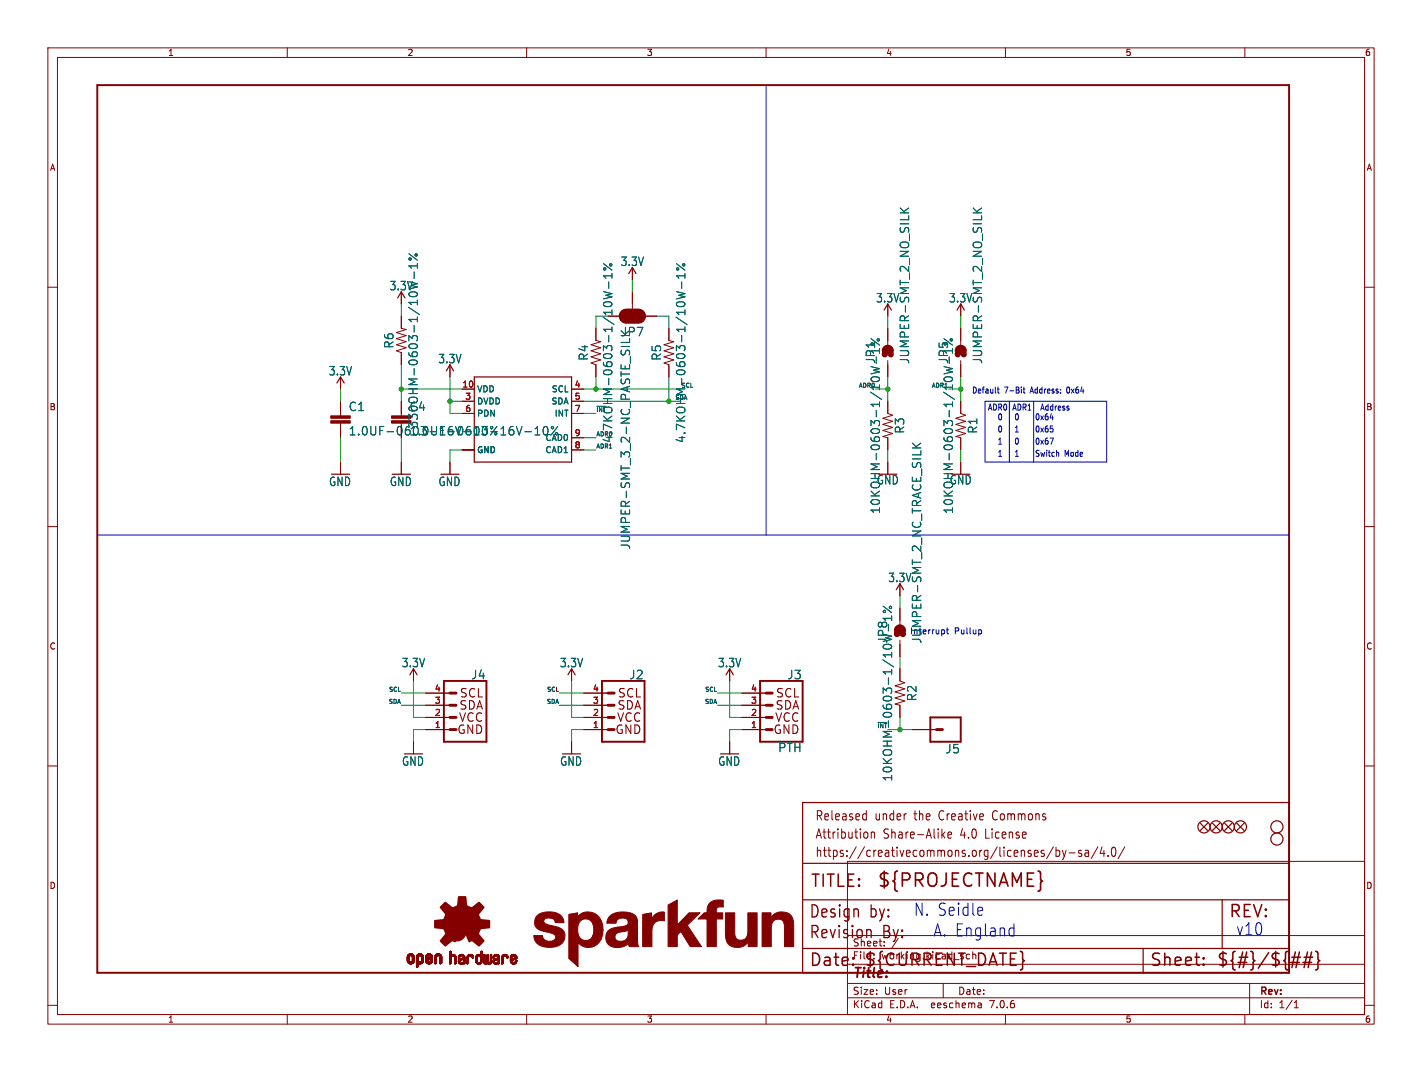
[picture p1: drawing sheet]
<svg xmlns="http://www.w3.org/2000/svg" width="297mm" height="224mm" viewBox="0 0 297 224" stroke-linecap="round" stroke-linejoin="round" font-family="sans-serif">
<defs><g id="words">
<text font-size="3.8" fill="#840000" x="183.1" y="185.7">${PROJECTNAME}</text>
<g font-size="3.5" fill="#840000">
<text x="169.2" y="185.7">TITLE:</text>
<text x="168.9" y="196.4">Revision</text>
<text x="168.9" y="192.1">Design</text>
<text x="181.6" y="192.1">by:</text>
<text x="184.3" y="196.4">By:</text>
<text x="256.5" y="192.1">REV:</text>
<text x="168.9" y="202.2">Date:</text>
<text x="180.3" y="202.2">${CURRENT_DATE}</text>
<text x="240" y="202.2">Sheet:</text>
<text x="254" y="202.2">${#}/${##}</text>
</g>
<g font-size="3.5" fill="#0000c2">
<text x="190.8" y="191.5">N. Seidle</text>
<text x="194.8" y="195.8">A. England</text>
<text x="258.1" y="195.6">v10</text>
</g>
<text font-size="2.8" fill="#840000" x="178" y="204.8">Title:</text>
<g font-size="2.7" fill="#840000">
<text x="170.2" y="171.7">Released</text>
<text x="182.7" y="171.7">under</text>
<text x="191.1" y="171.7">the</text>
<text x="196.5" y="171.7">Creative</text>
<text x="208" y="171.7">Commons</text>
<text x="170.2" y="175.5">Attribution</text>
<text x="170.2" y="179.3">https://creativecommons.org/licenses/by-sa/4.0/</text>
<text x="184.5" y="175.5">Share-Alike</text>
<text x="200.8" y="175.5">4.0</text>
<text x="206.2" y="175.5">License</text>
</g>
<g font-size="2.5" fill="#006464">
<text x="129.6" y="55.8">3.3V</text>
<text x="81.3" y="60.9">3.3V</text>
<text x="182.9" y="63.4">3.3V</text>
<text x="198.1" y="63.4">3.3V</text>
<text x="129.6" y="70.5">JP7</text>
<text x="82.4" y="72.9" transform="rotate(-90 82.4 72.9)">R6</text>
<text x="91.5" y="76.1">3.3V</text>
<text x="123" y="75.4" transform="rotate(-90 123 75.4)">R4</text>
<text x="138.3" y="75.4" transform="rotate(-90 138.3 75.4)">R5</text>
<text x="183" y="76.1" transform="rotate(-90 183 76.1)">JP1</text>
<text x="190.1" y="76.1" transform="rotate(-90 190.1 76.1)">JUMPER-SMT_2_NO_SILK</text>
<text x="198.2" y="76.1" transform="rotate(-90 198.2 76.1)">JP5</text>
<text x="205.3" y="76.1" transform="rotate(-90 205.3 76.1)">JUMPER-SMT_2_NO_SILK</text>
<text x="68.6" y="78.6">3.3V</text>
<text x="72.7" y="86.1">C1</text>
<text x="85.4" y="86.1">C4</text>
<text x="87.5" y="89.6" transform="rotate(-90 87.5 89.6)">330OHM-0603-1/10W-1%</text>
<text x="85.4" y="91.2">1.0UF-0603-16V-10%</text>
<text x="128.1" y="92.6" transform="rotate(-90 128.1 92.6)">4.7KOHM-0603-1/10W-1%</text>
<text x="143.4" y="92.6" transform="rotate(-90 143.4 92.6)">4.7KOHM-0603-1/10W-1%</text>
<text x="189.1" y="90.7" transform="rotate(-90 189.1 90.7)">R3</text>
<text x="204.3" y="90.7" transform="rotate(-90 204.3 90.7)">R1</text>
<text x="68.6" y="101.7">GND</text>
<text x="81.3" y="101.7">GND</text>
<text x="91.5" y="101.7">GND</text>
<text x="183" y="101.4">GND</text>
<text x="198.3" y="101.4">GND</text>
<text x="184" y="107.5" transform="rotate(-90 184 107.5)">10KOHM-0603-1/10W-1%</text>
<text x="199.2" y="107.5" transform="rotate(-90 199.2 107.5)">10KOHM-0603-1/10W-1%</text>
<text x="131.8" y="114.8" transform="rotate(-90 131.8 114.8)">JUMPER-SMT_3_2-NC_PASTE_SILK</text>
<text x="185.4" y="121.8">3.3V</text>
<text x="185.5" y="134.5" transform="rotate(-90 185.5 134.5)">JP8</text>
<text x="192.6" y="134.5" transform="rotate(-90 192.6 134.5)">JUMPER-SMT_2_NC_TRACE_SILK</text>
<text x="83.8" y="139.6">3.3V</text>
<text x="98.3" y="142.1">J4</text>
<text x="116.9" y="139.6">3.3V</text>
<text x="131.4" y="142.1">J2</text>
<text x="149.9" y="139.6">3.3V</text>
<text x="164.4" y="142.1">J3</text>
<text x="191.6" y="146.6" transform="rotate(-90 191.6 146.6)">R2</text>
<text x="83.9" y="160.2">GND</text>
<text x="116.9" y="160.2">GND</text>
<text x="149.9" y="160.2">GND</text>
<text x="162.4" y="157.3">PTH</text>
<text x="197.4" y="157.6">J5</text>
<text x="186.5" y="163.3" transform="rotate(-90 186.5 163.3)">10KOHM-0603-1/10W-1%</text>
</g>
<g font-size="2.5" fill="#840000">
<text x="72.7" y="91.2">1.0UF-0603-16V-10%</text>
<text x="95.8" y="148.5">SDA</text>
<text x="95.9" y="146">SCL</text>
<text x="128.8" y="148.5">SDA</text>
<text x="128.9" y="146">SCL</text>
<text x="161.8" y="148.5">SDA</text>
<text x="161.9" y="146">SCL</text>
<text x="95.4" y="153.6">GND</text>
<text x="95.7" y="151.1">VCC</text>
<text x="128.4" y="153.6">GND</text>
<text x="128.7" y="151.1">VCC</text>
<text x="161.4" y="153.6">GND</text>
<text x="161.7" y="151.1">VCC</text>
</g>
<g font-size="2.1" fill="#840000">
<text x="178" y="197.9">Sheet:</text>
<text x="186.2" y="197.9">/</text>
<text x="178" y="200.6">File:</text>
<text x="184.1" y="200.6">working.kicad_sch</text>
<text x="178" y="208">Size:</text>
<text x="184.7" y="208">User</text>
<text x="200" y="208">Date:</text>
<text x="263" y="208.2">Rev:</text>
<text x="178" y="210.8">KiCad</text>
<text x="185.7" y="210.8">E.D.A.</text>
<text x="194.6" y="210.8">eeschema</text>
<text x="207" y="210.8">7.0.6</text>
<text x="263" y="210.8">Id:</text>
<text x="267.1" y="210.8">1/1</text>
</g>
<g font-size="1.8" fill="#840000">
<text x="35" y="11.9">1</text>
<text x="85" y="11.9">2</text>
<text x="135" y="11.9">3</text>
<text x="185" y="11.9">4</text>
<text x="235" y="11.9">5</text>
<text x="285" y="11.9">6</text>
<text x="10.3" y="35.9">A</text>
<text x="285.3" y="35.9">A</text>
<text x="10.3" y="85.9">B</text>
<text x="285.3" y="85.9">B</text>
<text x="10.3" y="135.9">C</text>
<text x="285.3" y="135.9">C</text>
<text x="10.3" y="185.9">D</text>
<text x="285.3" y="185.9">D</text>
<text x="35" y="213.8">1</text>
<text x="85" y="213.8">2</text>
<text x="135" y="213.8">3</text>
<text x="185" y="213.8">4</text>
<text x="235" y="213.8">5</text>
<text x="285" y="213.8">6</text>
</g>
<g font-size="1.8" fill="#a90000">
<text x="96.5" y="81">10</text>
<text x="97.1" y="83.6">3</text>
<text x="119.9" y="81">4</text>
<text x="119.9" y="83.6">5</text>
<text x="97.1" y="86.1">6</text>
<text x="119.9" y="86.1">7</text>
<text x="119.9" y="93.7">8</text>
<text x="119.9" y="91.2">9</text>
<text x="90.7" y="149.6">2</text>
<text x="90.7" y="147.1">3</text>
<text x="90.7" y="144.5">4</text>
<text x="123.8" y="149.6">2</text>
<text x="123.8" y="147.1">3</text>
<text x="123.8" y="144.5">4</text>
<text x="156.8" y="149.6">2</text>
<text x="156.8" y="147.1">3</text>
<text x="156.8" y="144.5">4</text>
<text x="90.7" y="152.1">1</text>
<text x="123.8" y="152.1">1</text>
<text x="156.8" y="152.1">1</text>
</g>
<g font-size="1.8" fill="#006464">
<text x="99.6" y="82.1">VDD</text>
<text x="115.2" y="82.1">SCL</text>
<text x="99.6" y="84.7">DVDD</text>
<text x="99.6" y="87.2">PDN</text>
<text x="115.1" y="84.7">SDA</text>
<text x="115.8" y="87.2">INT</text>
<text x="99.6" y="94.8">GND</text>
<text x="113.8" y="94.8">CAD1</text>
<text x="113.8" y="92.3">CAD0</text>
<text x="190" y="132.7">Interrupt</text>
</g>
<g font-size="1.8" fill="#0000c2">
<text x="202.9" y="82.4">Default</text>
<text x="209.8" y="82.4">7-Bit</text>
<text x="215.4" y="82.4">Address:</text>
<text x="223.2" y="82.4">0x64</text>
<text x="206.2" y="86">ADR0</text>
<text x="208.3" y="88">0</text>
<text x="211.3" y="86">ADR1</text>
<text x="212.5" y="88">0</text>
<text x="217.2" y="86">Address</text>
<text x="217.8" y="88">0x64</text>
<text x="208.3" y="95.6">1</text>
<text x="208.3" y="90.5">0</text>
<text x="208.3" y="93.1">1</text>
<text x="212.5" y="95.6">1</text>
<text x="212.5" y="90.5">1</text>
<text x="212.5" y="93.1">0</text>
<text x="217.8" y="95.6">Switch</text>
<text x="217.8" y="90.5">0x65</text>
<text x="217.8" y="93.1">0x67</text>
<text x="224" y="95.6">Mode</text>
<text x="199.3" y="132.7">Pullup</text>
</g>
<g font-size="1.2" fill="#006464">
<text x="141" y="83.6">SDA</text>
<text x="179.2" y="81">ADR0</text>
<text x="194.5" y="81">ADR1</text>
<text x="124.5" y="86.1">~{INT}</text>
<text x="124.5" y="91.2">ADR0</text>
<text x="183.1" y="152.2">~{INT}</text>
</g>
<g font-size="1.2" fill="#0f0f0f">
<text x="142.2" y="81">SCL</text>
<text x="124.5" y="93.7">ADR1</text>
<text x="81" y="147.1">SDA</text>
<text x="81.1" y="144.5">SCL</text>
<text x="114.1" y="147.1">SDA</text>
<text x="114.1" y="144.5">SCL</text>
<text x="147.1" y="147.1">SDA</text>
<text x="147.1" y="144.5">SCL</text>
</g>
</g></defs>
<g fill="none" stroke="#840000" stroke-width=".21">
<path d="M10 10h277v203.9h-277zM12 12h273v199.9h-273zM60 10v2M110 10v2M160 10v2M210 10v2M260 10v2M10 60h2M132.1 55.9v2.5M285 60h2M71.1 78.7v2.6M83.8 66v2.6l1 .2-2 .7 2 .6-2 .6 2 .7-2 .6 2 .6-2 .7 1 .4v2.5"/>
<path d="M83.8 61v2.5M94 76.2v2.5M124.5 68.6v2.5l1 .3-2.1 .6 2.1 .6-2.1 .7 2.1 .6-2.1 .6 2.1 .7-2.1 .6 1.1 .4v2.5M127 66h2.5M131.4 64.8h1.3v2.5h-1.3zM132.1 61v3.8M134.6 66h2.6M139.7 68.6v2.5l1 .3-2 .6 2 .6-2 .7 2 .6-2 .6 2 .7-2 .6 1 .4v2.5M185.4 63.5v2.5M185.4 68.6v3.4M185.4 75.3v3.4M200.7 63.5v2.5"/>
<path d="M200.7 68.6v3.4M200.7 75.3v3.4M71.1 83.8v3.1M71.1 88.4v3M71.1 96.5v2.6M83.8 83.8v3.1M83.8 88.4v.5M83.8 96.5v2.6M94 96.5v2.6M96.5 94h2.6M96.5 81.3h2.6M96.5 83.8h2.6"/>
<path d="M96.5 86.4h2.6M119.4 94h2.5M119.4 81.3h2.5M119.4 83.8h2.5M119.4 86.4h2.5M119.4 91.4h2.5M185.4 83.8v2.6l1 .3-2 .7 2 .6-2 .6 2 .7-2 .6 2 .7-2 .6 1 .2v2.6M185.4 96.5v2.6M200.7 83.8v2.6l1 .3-2.1 .7 2.1 .6-2.1 .6 2.1 .7-2.1 .6 2.1 .7-2.1 .6 1.1 .2v2.6M200.7 96.5v2.6M10 110h2M285 110h2"/>
<path d="M86.4 139.7v2.5M119.4 139.7v2.5M152.4 139.7v2.5M188 121.9v2.6M188 127v3.4M188 133.7v3.5M188 139.7v2.5l1 .4-2.1 .7 2.1 .6-2.1 .6 2.1 .7-2.1 .6 2.1 .6-2.1 .7 1.1 .2v2.6M10 160h2M86.4 154.9v2.6M88.9 152.4h5.1M88.9 149.9h5.1M88.9 147.3h5.1"/>
<path d="M88.9 144.8h5.1M119.4 154.9v2.6M121.9 152.4h5.1M121.9 149.9h5.1M121.9 147.3h5.1M121.9 144.8h5.1M152.4 154.9v2.6M154.9 152.4h5.1M154.9 149.9h5.1M154.9 147.3h5.1M154.9 144.8h5.1M190.5 152.4h5.1"/>
<path d="M285 160h2M177 179.9h108v32h-108zM180.5 170l.4 .1M180.9 169.3v2M180.9 171.2l-.4 .1M181.2 174v.9M182 173.8v1.3M182 174l.2-.2 .4 .1 .1 1.2M196.9 174.4l.5 .7M197.4 173.8l-.7 .7M198 174.4l.8-.1-.1-.4-.5-.1-.2 .3 .1 .9h.6M220 176.9l-1.4 2.5"/>
<path d="M220.6 177v1.9M220.6 177.7l.4-.1 .3 .4-.1 .8h-.6M221.9 177.6l.4 1.3M222.3 178.9l-.2 .5-.2 .1M222.7 177.6l-.4 1.3M223.3 178.2h1.2M225.9 177.7l-.4-.1-.2 .3v.3l.6 .1v.5h-.6M226.7 177.7h.6l.1 1.2M227.4 178.1l-.6 .1a.4 .4 0 0 0-.2 .3 .4 .4 0 0 0 .2 .4l.6-.1M229.3 176.9l-1.4 2.5M230.2 176.9l-.4 1.4h1M230.6 177.6v1.3"/>
<path d="M231.4 178.7v.2M232.4 177.1l.3-.1a1.34 1.34 0 0 1 0 1.9h-.2a1.44 1.44 0 0 1-.1-1.8zM234.9 176.9l-1.4 2.5M177 195.4h108M10 210h2M60 211.9v2M110 211.9v2M160 211.9v2M177 208.4h108M177 205.4h108M177 201.4h108M197 205.4v3"/>
<path d="M204.9 209.6l.1 .9M205 210.4l-.2 .1M205 209.9h-.2M210 211.9v2M260 211.9v2M261 205.4v6.5M270.3 210.5h.9M270.3 209.4l.4-.4v1.5M285 210h2"/>
</g>
<g fill="none" stroke="#840000" stroke-width=".25">
<path d="M131.3 57.2l.8-1.3 .7 1.3M83.1 62.2l.7-1.2 .8 1.2M93.2 77.5l.8-1.3 .7 1.3M99.1 78.7h20.3v17.8h-20.3zM184.7 64.8l.7-1.3 .8 1.3M199.9 64.8l.8-1.3 .7 1.3M70.4 80l.7-1.3 .8 1.3M187.2 123.2l.8-1.3 .7 1.3M188 131.1v1.7M85.6 141l.8-1.3 .7 1.3M118.6 141l.8-1.3 .7 1.3M151.6 141l.8-1.3 .8 1.3"/>
<path d="M167.6 167.6h101.6v35.6h-101.6zM250.7 172l1.5 1.5M252.2 172l-1.5 1.5M253.2 172l1.6 1.5M254.8 172l-1.6 1.5M255.8 172l1.5 1.5M257.3 172l-1.5 1.5M258.3 172l1.5 1.5M259.8 172l-1.5 1.5M167.6 198.1h101.6M167.6 180.3h101.6M167.6 188h101.6"/>
<path d="M238.8 198.1v5.1M255.3 188v10.1"/>
<circle cx="251.5" cy="172.7" r="1.27"/>
<circle cx="254" cy="172.7" r="1.27"/>
<circle cx="256.5" cy="172.7" r="1.27"/>
<circle cx="259.1" cy="172.7" r="1.27"/>
<circle cx="266.7" cy="172.7" r="1.27"/>
<circle cx="266.7" cy="175.3" r="1.27"/>
</g>
<g fill="#840000" stroke="#840000" stroke-width=".21">
<path d="M69.1 87.9h4.1v.5h-4.1z"/>
<path d="M69.1 86.9h4.1v.5h-4.1z"/>
<path d="M124 194.2l2 .1-.1 .7-.4 1.3-1.7-.9z"/>
<path d="M139.5 189l2-1v5.2l2.4-2.5h2.3l-2.7 2.6 3 4.4h-2.3l-2-3.1-.7 .7v2.4h-2z"/>
<path d="M128.9 193.7l1.3-.2 .2 1.1-1.1 .2z"/>
<path d="M134.2 191l1.9-.3v1.3a2.32 2.32 0 0 1 2.7-1.4l-.1 1.7a2.07 2.07 0 0 0-2.5 2.7v2.7h-2z"/>
<path d="M151.5 190.7h2v2a7.8 7.8 0 0 0 .2 3.3 1.42 1.42 0 0 0 1.6 .3 1.42 1.42 0 0 0 .9-1.4v-4.2h1.9v7h-1.1a.52 .52 0 0 1-.7 0 .52 .52 0 0 1 0-.7v-.3a2.67 2.67 0 0 1-4.5 0l-.3-1.7z"/>
<path d="M159.2 190.7h1.1a.51 .51 0 0 1 .7 .1 .51 .51 0 0 1 0 .6v.3a2.66 2.66 0 0 1 4.5 0l.3 1.1v4.9h-2v-2a7.8 7.8 0 0 0-.2-3.3 1.42 1.42 0 0 0-1.6-.3 1.42 1.42 0 0 0-.9 1.4v4.2h-1.9z"/>
<path d="M118.8 191l1.8-.3v.9a2.87 2.87 0 0 1 3-1.1 2.87 2.87 0 0 1 2.2 2.3l.2 1.5-2-.1a1.86 1.86 0 0 0-2.1-2.2 2.36 2.36 0 0 0-1.2 3 1.6 1.6 0 0 0 1.4 1.5 1.6 1.6 0 0 0 1.7-1.1l1.7 .9a2.8 2.8 0 0 1-4.8 .6v5l-1.9-1.7z"/>
<path d="M112.2 191.2a4.4 4.4 0 0 1 5 .1l.5 .8 .1 .6h-1.8a1.44 1.44 0 0 0-2.2-.7l-.2 .2a.89 .89 0 0 0 1 1 6.2 6.2 0 0 1 3 1.1 2.22 2.22 0 0 1-1.6 3.5 4 4 0 0 1-4.2-1.2l-.3-1.2h1.8a1.51 1.51 0 0 0 1.2 1.2 1.51 1.51 0 0 0 1.5-.6v-.5a4.1 4.1 0 0 0-2.5-1 1.9 1.9 0 0 1-1.8-1.2 1.9 1.9 0 0 1 .5-2.1z"/>
<path d="M148.3 188.6a4.3 4.3 0 0 1 2.8-.6l-.1 1.5a.96 .96 0 0 0-1.4 .9v.3h1.4v1.3h-1.4v5.7h-1.9v-5.7h-1.9l.8-.8a.98 .98 0 0 1 1.1-.5v-.3a2.66 2.66 0 0 1 .6-1.8z"/>
<path d="M127.4 191.3a4.8 4.8 0 0 1 5.3 0 5.3 5.3 0 0 1 .5 3v2.4l.2 1h-1.4a.56 .56 0 0 1-.6-.1 .56 .56 0 0 1-.1-.6 3.3 3.3 0 0 1-4.4 .1 2.17 2.17 0 0 1-.1-2.3 2.17 2.17 0 0 1 2.1-1.1l.4 1.1a.95 .95 0 0 0-.8 1.1 .95 .95 0 0 0 1.1 .7 1.67 1.67 0 0 0 1.6-2v-.3l-.8 .3-.2-1.1a.9 .9 0 0 0 1-1 .9 .9 0 0 0-1.2-.7 1.1 1.1 0 0 0-1.3 1.1h-2l.2-.9z"/>
<path d="M85.1 200.7h.3z"/>
<path d="M85.1 200.6l.3 .1z"/>
<path d="M85.1 200.6h.3z"/>
<path d="M85.1 200.5l.3 .1z"/>
<path d="M85.1 200.5h.3z"/>
<path d="M85.1 200.4l.3 .1z"/>
<path d="M85.1 200.4h.3z"/>
<path d="M85.1 200.3l.3 .1z"/>
<path d="M85.1 200.3h.3z"/>
<path d="M85.1 200.2l.3 .1z"/>
<path d="M85.1 200.2h.3z"/>
<path d="M85.1 200.1l.3 .1z"/>
<path d="M85.1 200.1h.3z"/>
<path d="M85.1 200l.3 .1z"/>
<path d="M85.1 200h.3z"/>
<path d="M85.1 199.9l.3 .1z"/>
<path d="M85.1 199.9h.3z"/>
<path d="M85.1 200.7h.4z"/>
<path d="M85.1 199.9h.4z"/>
<path d="M85.1 199.8l.4 .1z"/>
<path d="M85.1 199.8h.4z"/>
<path d="M85.1 200.8h.4z"/>
<path d="M85.1 200.7l.4 .1z"/>
<path d="M85.1 199.7l.4 .1z"/>
<path d="M85.1 200.9h.5z"/>
<path d="M85.1 200.8l.5 .1z"/>
<path d="M85.1 199.7h.4z"/>
<path d="M85.1 199.7h.5z"/>
<path d="M85.1 200.9h.6z"/>
<path d="M85.1 199.6l.6 .1z"/>
<path d="M85.1 200.9l.6 .1z"/>
<path d="M85.1 199.6h.6z"/>
<path d="M85.1 201h1.3z"/>
<path d="M85.1 201h.6z"/>
<path d="M85.1 199.6h1.3z"/>
<path d="M85.2 201h1.2z"/>
<path d="M85.2 199.6h1.2z"/>
<path d="M85.2 199.5l1.2 .1z"/>
<path d="M85.2 201l1.2 .1z"/>
<path d="M85.2 199.5h1.2z"/>
<path d="M85.2 201.1h1.2z"/>
<path d="M85.2 201.1h1.1z"/>
<path d="M85.2 199.5h1.1z"/>
<path d="M85.3 201.1h1z"/>
<path d="M85.3 199.4l1 .1z"/>
<path d="M85.3 201.1l1 .1z"/>
<path d="M85.3 199.4h1z"/>
<path d="M85.3 201.2h1z"/>
<path d="M85.4 201.2h.8z"/>
<path d="M85.4 199.4h.8z"/>
<path d="M85.4 199.3l.8 .1z"/>
<path d="M85.4 199.3h.8z"/>
<path d="M85.4 201.2l.8 .1z"/>
<path d="M85.4 201.3h.8z"/>
<path d="M85.4 199.3h.7z"/>
<path d="M85.5 201.3h.6z"/>
<path d="M85.5 199.3h.6z"/>
<path d="M85.5 201.3h.5z"/>
<path d="M85.5 199.3h.5z"/>
<path d="M85.6 199.3h.4z"/>
<path d="M85.6 201.3h.4z"/>
<path d="M85.6 199.2l.4 .1z"/>
<path d="M85.6 199.2h.3z"/>
<path d="M85.7 201.3l.2 .1z"/>
<path d="M85.7 201.4h.2z"/>
<path d="M85.7 199.2h.2z"/>
<path d="M85.8 199.6h.6z"/>
<path d="M85.9 201h.5z"/>
<path d="M85.9 199.6h.5z"/>
<path d="M85.9 200.9l.5 .1z"/>
<path d="M85.9 200.9h.6z"/>
<path d="M85.9 199.6l.6 .1z"/>
<path d="M85.9 199.7h.6z"/>
<path d="M86 199.7h.5z"/>
<path d="M86 200.9h.5z"/>
<path d="M86 200.8l.5 .1z"/>
<path d="M86 200.8h.5z"/>
<path d="M86 199.7l.5 .1z"/>
<path d="M86.1 199.8h.4z"/>
<path d="M86.1 200.8h.4z"/>
<path d="M86.1 200.7l.4 .1z"/>
<path d="M86.1 200.7h.4z"/>
<path d="M86.1 199.9h.4z"/>
<path d="M86.1 199.8l.4 .1z"/>
<path d="M86.1 200.6l.4 .1z"/>
<path d="M86.1 200.6h.4z"/>
<path d="M86.1 200.5l.4 .1z"/>
<path d="M86.1 200.5h.4z"/>
<path d="M86.1 200.4l.4 .1z"/>
<path d="M86.1 200.4h.4z"/>
<path d="M86.1 200.3l.4 .1z"/>
<path d="M86.1 200.3h.4z"/>
<path d="M86.1 200.2l.4 .1z"/>
<path d="M86.1 200.2h.4z"/>
<path d="M86.1 200.1l.4 .1z"/>
<path d="M86.1 200.1h.4z"/>
<path d="M86.1 200l.4 .1z"/>
<path d="M86.1 200h.4z"/>
<path d="M86.1 199.9l.4 .1z"/>
<path d="M87 202h.2z"/>
<path d="M87 202h.3z"/>
<path d="M87 201.9l.3 .1z"/>
<path d="M87 201.9h.3z"/>
<path d="M87 201.9h.4z"/>
<path d="M87 201.8l.4 .1z"/>
<path d="M87 201.8h.4z"/>
<path d="M87 201.7l.4 .1z"/>
<path d="M87 201.7h.4z"/>
<path d="M87 201.6l.4 .1z"/>
<path d="M87 201.6h.4z"/>
<path d="M87 201.5l.4 .1z"/>
<path d="M87 201.5h.4z"/>
<path d="M87 201.4l.4 .1z"/>
<path d="M87 201.4h.4z"/>
<path d="M87 201.3l.4 .1z"/>
<path d="M87 201.3h.4z"/>
<path d="M87 201.3h1z"/>
<path d="M87 201.3h1.1z"/>
<path d="M87 201.2l1.1 .1z"/>
<path d="M87 201.2h1.1z"/>
<path d="M87 201.2h1.2z"/>
<path d="M87 201.1l1.2 .1z"/>
<path d="M87 201.1h1.2z"/>
<path d="M87 201.1h1.3z"/>
<path d="M87 201l1.3 .1z"/>
<path d="M87 201h1.3z"/>
<path d="M87 201h1.4z"/>
<path d="M87 201h.6z"/>
<path d="M87 200.9l.6 .1z"/>
<path d="M87 200.9h.6z"/>
<path d="M87 200.9h.5z"/>
<path d="M87 200.8l.4 .1z"/>
<path d="M87 200.8h.4z"/>
<path d="M87 200.7l.4 .1z"/>
<path d="M87 200.7h.4z"/>
<path d="M87 200.6l.4 .1z"/>
<path d="M87 200.6h.4z"/>
<path d="M87 200.5l.4 .1z"/>
<path d="M87 200.5h.4z"/>
<path d="M87 200.4l.4 .1z"/>
<path d="M87 200.4h.4z"/>
<path d="M87 200.3l.4 .1z"/>
<path d="M87 200.3h.4z"/>
<path d="M87 200.2l.4 .1z"/>
<path d="M87 200.2h.4z"/>
<path d="M87 200.1l.4 .1z"/>
<path d="M87 200.1h.4z"/>
<path d="M87 200l.4 .1z"/>
<path d="M87 200h.4z"/>
<path d="M87 199.9l.4 .1z"/>
<path d="M87 199.9h.4z"/>
<path d="M87 199.8l.4 .1z"/>
<path d="M87 199.8h.4z"/>
<path d="M87 202h.1z"/>
<path d="M87 199.7l.4 .1z"/>
<path d="M87 199.7h.5z"/>
<path d="M87 199.6l.6 .1z"/>
<path d="M87 199.6h.6z"/>
<path d="M87.1 199.6h.5z"/>
<path d="M87.1 199.6h1.3z"/>
<path d="M87.1 199.6h1.2z"/>
<path d="M87.1 199.5l1.2 .1z"/>
<path d="M87.1 199.5h1.2z"/>
<path d="M87.1 199.5h1.1z"/>
<path d="M87.2 199.4l1 .1z"/>
<path d="M87.2 199.4h1z"/>
<path d="M87.3 199.4h.9z"/>
<path d="M87.3 199.4h.8z"/>
<path d="M87.3 199.3l.8 .1z"/>
<path d="M87.3 199.3h.8z"/>
<path d="M87.4 199.3h.6z"/>
<path d="M87.4 201.3h.6z"/>
<path d="M87.5 199.3h.5z"/>
<path d="M87.5 201.3h.4z"/>
<path d="M87.5 199.3h.4z"/>
<path d="M87.5 199.2l.4 .1z"/>
<path d="M87.5 199.2h.4z"/>
<path d="M87.6 201.3l.2 .1z"/>
<path d="M87.6 199.2h.2z"/>
<path d="M87.6 201.4h.2z"/>
<path d="M87.8 199.6h.6z"/>
<path d="M87.8 201h.6z"/>
<path d="M87.8 200.9l.6 .1z"/>
<path d="M87.8 200.9h.6z"/>
<path d="M87.8 199.6l.6 .1z"/>
<path d="M87.9 200.9h.5z"/>
<path d="M87.9 199.7h.5z"/>
<path d="M88 200.9h.4z"/>
<path d="M88 199.7h.4z"/>
<path d="M88 200.8l.4 .1z"/>
<path d="M88 200.8h.4z"/>
<path d="M88 199.7l.4 .1z"/>
<path d="M88 199.8h.4z"/>
<path d="M88 200.7l.4 .1z"/>
<path d="M88 200.7h.4z"/>
<path d="M88 199.8l.4 .1z"/>
<path d="M88 199.9h.4z"/>
<path d="M88.1 200.7h.3z"/>
<path d="M88.1 200.6l.3 .1z"/>
<path d="M88.1 200.6h.3z"/>
<path d="M88.1 200.5l.3 .1z"/>
<path d="M88.1 200.5h.3z"/>
<path d="M88.1 200.4l.3 .1z"/>
<path d="M88.1 200.4h.3z"/>
<path d="M88.1 200.3l.3 .1z"/>
<path d="M88.1 200.3h.3z"/>
<path d="M88.1 200.2l.3 .1z"/>
<path d="M88.1 200.2h.3z"/>
<path d="M88.1 200.1l.3 .1z"/>
<path d="M88.1 200.1h.3z"/>
<path d="M88.1 200l.3 .1z"/>
<path d="M88.1 200h.3z"/>
<path d="M88.1 199.9l.3 .1z"/>
<path d="M88.1 199.9h.3z"/>
<path d="M88.9 200.8h.4z"/>
<path d="M88.9 200.7l.4 .1z"/>
<path d="M88.9 200.7h.4z"/>
<path d="M88.9 200.6l.4 .1z"/>
<path d="M88.9 200.6h.4z"/>
<path d="M88.9 200.6h.5z"/>
<path d="M88.9 200.5l.6 .1z"/>
<path d="M88.9 200.5h.6z"/>
<path d="M88.9 200.5h.7z"/>
<path d="M88.9 200.5h.8z"/>
<path d="M88.9 200.4l.8 .1z"/>
<path d="M88.9 200.4h.9z"/>
<path d="M88.9 200.4h1z"/>
<path d="M88.9 200.3l1 .1z"/>
<path d="M88.9 200.3h1z"/>
<path d="M88.9 200.3h1.1z"/>
<path d="M88.9 200.3h1.2z"/>
<path d="M88.9 200.2l1.3 .1z"/>
<path d="M88.9 200.2h1.3z"/>
<path d="M88.9 200.2h1.4z"/>
<path d="M88.9 200.2h.4z"/>
<path d="M88.9 200.1l.4 .1z"/>
<path d="M88.9 200.1h.4z"/>
<path d="M88.9 200.1h.3z"/>
<path d="M88.9 200l.3 .1z"/>
<path d="M88.9 200h.3z"/>
<path d="M88.9 200h.4z"/>
<path d="M88.9 199.9l.4 .1z"/>
<path d="M88.9 199.9h.4z"/>
<path d="M88.9 199.8l.4 .1z"/>
<path d="M88.9 199.8h.4z"/>
<path d="M88.9 200.9h.5z"/>
<path d="M88.9 200.8l.5 .1z"/>
<path d="M88.9 200.8h.5z"/>
<path d="M88.9 199.7l.5 .1z"/>
<path d="M88.9 199.7h.5z"/>
<path d="M88.9 200.9h.6z"/>
<path d="M88.9 199.7h.6z"/>
<path d="M89 200.9l.5 .1z"/>
<path d="M89 199.6l.5 .1z"/>
<path d="M89 199.6h.5z"/>
<path d="M89 201h1.3z"/>
<path d="M89 201h.5z"/>
<path d="M89 199.6h.6z"/>
<path d="M89 201h1.2z"/>
<path d="M89 199.6h1.3z"/>
<path d="M89 199.6h1.2z"/>
<path d="M89 199.5l1.2 .1z"/>
<path d="M89 199.5h1.2z"/>
<path d="M89 201l1.2 .1z"/>
<path d="M89 201.1h1.2z"/>
<path d="M89.1 201.1h1.1z"/>
<path d="M89.1 199.5h1.1z"/>
<path d="M89.1 201.1h1z"/>
<path d="M89.1 199.4l1.1 .1z"/>
<path d="M89.1 201.1l1 .1z"/>
<path d="M89.1 199.4h1z"/>
<path d="M89.1 201.2h1z"/>
<path d="M89.2 201.2h.9z"/>
<path d="M89.2 199.4h.9z"/>
<path d="M89.2 201.2h.8z"/>
<path d="M89.2 199.4h.8z"/>
<path d="M89.2 199.3l.8 .1z"/>
<path d="M89.2 201.2l.8 .1z"/>
<path d="M89.2 199.3h.8z"/>
<path d="M89.2 201.3h.8z"/>
<path d="M89.3 199.3h.7z"/>
<path d="M89.3 201.3h.7z"/>
<path d="M89.3 199.3h.6z"/>
<path d="M89.3 201.3h.6z"/>
<path d="M89.4 199.3h.5z"/>
<path d="M89.4 201.3h.5z"/>
<path d="M89.4 200.2h.9z"/>
<path d="M89.4 200.1l.9 .1z"/>
<path d="M89.4 199.3h.4z"/>
<path d="M89.4 201.3h.4z"/>
<path d="M89.4 200.1h.9z"/>
<path d="M89.4 199.2l.4 .1z"/>
<path d="M89.5 201.3h.3z"/>
<path d="M89.5 201.3l.2 .1z"/>
<path d="M89.5 200.1h.8z"/>
<path d="M89.5 199.2h.3z"/>
<path d="M89.5 201.4h.2z"/>
<path d="M89.5 199.2h.2z"/>
<path d="M89.6 200.1h.7z"/>
<path d="M89.6 200l.7 .1z"/>
<path d="M89.7 200h.6z"/>
<path d="M89.7 199.6h.6z"/>
<path d="M89.7 201h.6z"/>
<path d="M89.7 200.9l.6 .1z"/>
<path d="M89.7 200.9h.6z"/>
<path d="M89.7 199.6l.6 .1z"/>
<path d="M89.8 200h.5z"/>
<path d="M89.8 199.7h.5z"/>
<path d="M89.8 200.9h.5z"/>
<path d="M89.9 200.9h.4z"/>
<path d="M89.9 199.7l.4 .1z"/>
<path d="M89.9 199.7h.4z"/>
<path d="M89.9 200.8l.4 .1z"/>
<path d="M89.9 199.8h.4z"/>
<path d="M89.9 200.8h.4z"/>
<path d="M89.9 199.9l.4 .1z"/>
<path d="M89.9 199.9h.4z"/>
<path d="M89.9 199.8l.4 .1z"/>
<path d="M89.9 200.7l.4 .1z"/>
<path d="M89.9 200.7h.4z"/>
<path d="M90 200.7h.3z"/>
<path d="M90 200.6l.3 .1z"/>
<path d="M90 200.6h.3z"/>
<path d="M90 200.5l.3 .1z"/>
<path d="M90 200.5h.3z"/>
<path d="M90.1 200.5h.2z"/>
<path d="M90.2 200.5h.1z"/>
<path d="M90.8 201.3h.3z"/>
<path d="M90.8 201.2l.3 .1z"/>
<path d="M90.8 201.2h.3z"/>
<path d="M90.8 201.2h.4z"/>
<path d="M90.8 201.1l.4 .1z"/>
<path d="M90.8 201.1h.4z"/>
<path d="M90.8 201l.4 .1z"/>
<path d="M90.8 201h.4z"/>
<path d="M90.8 200.9l.4 .1z"/>
<path d="M90.8 200.9h.4z"/>
<path d="M90.8 200.8l.4 .1z"/>
<path d="M90.8 200.8h.4z"/>
<path d="M90.8 200.7l.4 .1z"/>
<path d="M90.8 200.7h.4z"/>
<path d="M90.8 200.6l.4 .1z"/>
<path d="M90.8 200.6h.4z"/>
<path d="M90.8 200.5l.4 .1z"/>
<path d="M90.8 200.5h.4z"/>
<path d="M90.8 200.4l.4 .1z"/>
<path d="M90.8 200.4h.4z"/>
<path d="M90.8 200.3l.4 .1z"/>
<path d="M90.8 200.3h.4z"/>
<path d="M90.8 200.2l.4 .1z"/>
<path d="M90.8 200.2h.4z"/>
<path d="M90.8 200.1l.4 .1z"/>
<path d="M90.8 200.1h.4z"/>
<path d="M90.8 200l.4 .1z"/>
<path d="M90.8 200h.4z"/>
<path d="M90.8 199.9l.4 .1z"/>
<path d="M90.8 199.9h.4z"/>
<path d="M90.8 201.3h.2z"/>
<path d="M90.8 199.8l.4 .1z"/>
<path d="M90.8 199.8h.4z"/>
<path d="M90.8 199.8h.5z"/>
<path d="M90.8 199.7l.5 .1z"/>
<path d="M90.8 199.7h.5z"/>
<path d="M90.8 199.7h.6z"/>
<path d="M90.9 199.6l.5 .1z"/>
<path d="M90.9 199.6h.5z"/>
<path d="M90.9 199.6h.6z"/>
<path d="M90.9 199.6h1.3z"/>
<path d="M90.9 199.5l1.2 .1z"/>
<path d="M90.9 199.5h1.2z"/>
<path d="M91 199.5h1.1z"/>
<path d="M91 199.4l1.1 .1z"/>
<path d="M91 199.4h1z"/>
<path d="M91.1 199.4h.9z"/>
<path d="M91.1 199.3l.8 .1z"/>
<path d="M91.1 199.3h.8z"/>
<path d="M91.2 199.3h.7z"/>
<path d="M91.2 199.3h.6z"/>
<path d="M91.3 199.3h.5z"/>
<path d="M91.3 199.3h.4z"/>
<path d="M91.3 199.2l.4 .1z"/>
<path d="M91.4 199.2h.3z"/>
<path d="M91.4 199.2h.2z"/>
<path d="M91.6 199.6h.6z"/>
<path d="M91.7 199.6l.5 .1z"/>
<path d="M91.7 199.7h.5z"/>
<path d="M91.8 199.7h.4z"/>
<path d="M91.8 199.7l.4 .1z"/>
<path d="M91.8 199.8h.4z"/>
<path d="M91.8 199.8h.5z"/>
<path d="M91.9 199.8l.4 .1z"/>
<path d="M91.9 199.8h.4z"/>
<path d="M91.9 201.3h.2z"/>
<path d="M91.9 201.3h.3z"/>
<path d="M91.9 201.2l.3 .1z"/>
<path d="M91.9 201.2h.3z"/>
<path d="M91.9 201.2h.4z"/>
<path d="M91.9 201.1l.4 .1z"/>
<path d="M91.9 201.1h.4z"/>
<path d="M91.9 201l.4 .1z"/>
<path d="M91.9 201h.4z"/>
<path d="M91.9 200.9l.4 .1z"/>
<path d="M91.9 200.9h.4z"/>
<path d="M91.9 200.8l.4 .1z"/>
<path d="M91.9 200.8h.4z"/>
<path d="M91.9 200.7l.4 .1z"/>
<path d="M91.9 200.7h.4z"/>
<path d="M91.9 200.6l.4 .1z"/>
<path d="M91.9 200.6h.4z"/>
<path d="M91.9 200.5l.4 .1z"/>
<path d="M91.9 200.5h.4z"/>
<path d="M91.9 200.4l.4 .1z"/>
<path d="M91.9 200.4h.4z"/>
<path d="M91.9 200.3l.4 .1z"/>
<path d="M91.9 200.3h.4z"/>
<path d="M91.9 200.2l.4 .1z"/>
<path d="M91.9 200.2h.4z"/>
<path d="M91.9 200.1l.4 .1z"/>
<path d="M91.9 200.1h.4z"/>
<path d="M91.9 200l.4 .1z"/>
<path d="M91.9 200h.4z"/>
<path d="M91.9 199.9l.4 .1z"/>
<path d="M91.9 199.9h.4z"/>
<path d="M93.9 201.3h.2z"/>
<path d="M93.9 198.9h.3z"/>
<path d="M93.9 201.3h.1z"/>
<path d="M93.9 201.3h.3z"/>
<path d="M93.9 201.2l.3 .1z"/>
<path d="M93.9 201.2h.3z"/>
<path d="M93.9 201.1l.3 .1z"/>
<path d="M93.9 201.1h.3z"/>
<path d="M93.9 201l.3 .1z"/>
<path d="M93.9 201h.3z"/>
<path d="M93.9 200.9l.3 .1z"/>
<path d="M93.9 200.9h.3z"/>
<path d="M93.9 200.8l.3 .1z"/>
<path d="M93.9 200.8h.3z"/>
<path d="M93.9 200.7l.3 .1z"/>
<path d="M93.9 200.7h.3z"/>
<path d="M93.9 200.6l.3 .1z"/>
<path d="M93.9 200.6h.3z"/>
<path d="M93.9 200.5l.3 .1z"/>
<path d="M93.9 200.5h.3z"/>
<path d="M93.9 200.4l.3 .1z"/>
<path d="M93.9 200.4h.3z"/>
<path d="M93.9 200.3l.3 .1z"/>
<path d="M93.9 200.3h.3z"/>
<path d="M93.9 200.2l.3 .1z"/>
<path d="M93.9 200.2h.3z"/>
<path d="M93.9 200.1l.3 .1z"/>
<path d="M93.9 200.1h.3z"/>
<path d="M93.9 200l.3 .1z"/>
<path d="M93.9 200h.3z"/>
<path d="M93.9 199.9l.3 .1z"/>
<path d="M93.9 199.9h.3z"/>
<path d="M93.9 199.8l.4 .1z"/>
<path d="M93.9 199.8h.4z"/>
<path d="M93.9 199.7l.4 .1z"/>
<path d="M93.9 199.7h.5z"/>
<path d="M93.9 199.7h.6z"/>
<path d="M93.9 199.6l.7 .1z"/>
<path d="M93.9 199.6h1.2z"/>
<path d="M93.9 199.5l1.2 .1z"/>
<path d="M93.9 199.5h1.2z"/>
<path d="M93.9 199.5h1.1z"/>
<path d="M93.9 199.4l1 .1z"/>
<path d="M93.9 199.4h1z"/>
<path d="M93.9 199.4h.3z"/>
<path d="M93.9 199.3l.3 .1z"/>
<path d="M93.9 199.3h.3z"/>
<path d="M93.9 199.2l.3 .1z"/>
<path d="M93.9 199.2h.3z"/>
<path d="M93.9 199.1l.3 .1z"/>
<path d="M93.9 199.1h.3z"/>
<path d="M93.9 199l.3 .1z"/>
<path d="M93.9 199h.3z"/>
<path d="M93.9 198.9l.3 .1z"/>
<path d="M93.9 198.8l.3 .1z"/>
<path d="M93.9 198.8h.3z"/>
<path d="M94 198.8h.2z"/>
<path d="M94 198.7l.2 .1z"/>
<path d="M94 198.7h.2z"/>
<path d="M94.3 199.4h.6z"/>
<path d="M94.4 199.4h.4z"/>
<path d="M94.6 199.6l.6 .1z"/>
<path d="M94.7 199.7h.5z"/>
<path d="M94.8 199.7h.4z"/>
<path d="M94.8 199.7l.4 .1z"/>
<path d="M94.9 199.8h.3z"/>
<path d="M94.9 199.8l.3 .1z"/>
<path d="M94.9 199.9h.4z"/>
<path d="M94.9 199.9h.3z"/>
<path d="M95 199.9h.3z"/>
<path d="M95 200h.3z"/>
<path d="M95 199.9l.3 .1z"/>
<path d="M95 201.3h.1z"/>
<path d="M95 201.3h.2z"/>
<path d="M95 201.3h.3z"/>
<path d="M95 201.2l.3 .1z"/>
<path d="M95 201.2h.3z"/>
<path d="M95 201.1l.3 .1z"/>
<path d="M95 201.1h.3z"/>
<path d="M95 201l.3 .1z"/>
<path d="M95 201h.3z"/>
<path d="M95 200.9l.3 .1z"/>
<path d="M95 200.9h.3z"/>
<path d="M95 200.8l.3 .1z"/>
<path d="M95 200.8h.3z"/>
<path d="M95 200.7l.3 .1z"/>
<path d="M95 200.7h.3z"/>
<path d="M95 200.6l.3 .1z"/>
<path d="M95 200.6h.3z"/>
<path d="M95 200.5l.3 .1z"/>
<path d="M95 200.5h.3z"/>
<path d="M95 200.4l.3 .1z"/>
<path d="M95 200.4h.3z"/>
<path d="M95 200.3l.3 .1z"/>
<path d="M95 200.3h.3z"/>
<path d="M95 200.2l.3 .1z"/>
<path d="M95 200.2h.3z"/>
<path d="M95 200.1l.3 .1z"/>
<path d="M95 200.1h.3z"/>
<path d="M95 200l.3 .1z"/>
<path d="M95.7 200.9h.3z"/>
<path d="M95.7 200.8l.3 .1z"/>
<path d="M95.7 200.8h.3z"/>
<path d="M95.7 200.1h.2z"/>
<path d="M95.7 200.1h.3z"/>
<path d="M95.7 200l.3 .1z"/>
<path d="M95.7 200h.3z"/>
<path d="M95.7 201h.4z"/>
<path d="M95.7 200.9l.4 .1z"/>
<path d="M95.7 200.9h.4z"/>
<path d="M95.7 200.7l.4 .1z"/>
<path d="M95.7 200.7h.4z"/>
<path d="M95.7 199.9l.3 .1z"/>
<path d="M95.7 199.9h.3z"/>
<path d="M95.8 201h.3z"/>
<path d="M95.8 200.7h.3z"/>
<path d="M95.8 200.6l.3 .1z"/>
<path d="M95.8 199.9h.2z"/>
<path d="M95.8 199.9h.3z"/>
<path d="M95.8 199.8l.3 .1z"/>
<path d="M95.8 201.1h.4z"/>
<path d="M95.8 201l.3 .1z"/>
<path d="M95.8 200.6h.4z"/>
<path d="M95.8 200.6h.5z"/>
<path d="M95.8 199.8h.3z"/>
<path d="M95.8 201.1h.8z"/>
<path d="M95.8 201.1h.5z"/>
<path d="M95.8 199.7l.4 .1z"/>
<path d="M95.8 199.7h.4z"/>
<path d="M95.8 200.5l.6 .1z"/>
<path d="M95.8 201.1l.8 .1z"/>
<path d="M95.8 200.5h.6z"/>
<path d="M95.8 201.2h.8z"/>
<path d="M95.8 200.5h.7z"/>
<path d="M95.8 199.7h.5z"/>
<path d="M95.9 201.2h.7z"/>
<path d="M95.9 200.5h.6z"/>
<path d="M95.9 199.7h.4z"/>
<path d="M95.9 199.6l.5 .1z"/>
<path d="M95.9 199.6h1.1z"/>
<path d="M95.9 200.5h.7z"/>
<path d="M95.9 199.6h1z"/>
<path d="M95.9 201.2l.7 .1z"/>
<path d="M95.9 201.3h.7z"/>
<path d="M95.9 200.4l.7 .1z"/>
<path d="M95.9 200.4h.8z"/>
<path d="M95.9 199.5l1 .1z"/>
<path d="M96 201.3h.6z"/>
<path d="M96 200.4h.7z"/>
<path d="M96 199.5h.9z"/>
<path d="M96 199.5h.8z"/>
<path d="M96 200.4h1.1z"/>
<path d="M96.1 201.3h.5z"/>
<path d="M96.1 199.4l.7 .1z"/>
<path d="M96.1 200.4h1z"/>
<path d="M96.1 201.3l.5 .1z"/>
<path d="M96.1 199.4h.6z"/>
<path d="M96.1 201.4h.5z"/>
<path d="M96.1 200.3l1 .1z"/>
<path d="M96.1 200.3h1z"/>
<path d="M96.2 199.4h.5z"/>
<path d="M96.2 200.3h.9z"/>
<path d="M96.2 199.4h.4z"/>
<path d="M96.3 200.3h.8z"/>
<path d="M96.3 201.1h.3z"/>
<path d="M96.3 200.2l.8 .1z"/>
<path d="M96.3 200.2h.8z"/>
<path d="M96.4 199.4h.1z"/>
<path d="M96.4 201.1h.2z"/>
<path d="M96.4 200.2h.7z"/>
<path d="M96.4 199.6l.6 .1z"/>
<path d="M96.5 200.2h.6z"/>
<path d="M96.5 199.7h.5z"/>
<path d="M96.6 200.1l.5 .1z"/>
<path d="M96.6 199.7h.4z"/>
<path d="M96.6 200.1h.5z"/>
<path d="M96.7 200.1h.4z"/>
<path d="M96.7 199.7l.3 .1z"/>
<path d="M96.7 199.8h.3z"/>
<path d="M96.7 199.8h.4z"/>
<path d="M96.7 200.4h.4z"/>
<path d="M96.8 200.1h.3z"/>
<path d="M96.8 199.9h.3z"/>
<path d="M96.8 199.8l.3 .1z"/>
<path d="M96.8 200.4h.3z"/>
<path d="M96.8 200l.3 .1z"/>
<path d="M96.8 200.5h.3z"/>
<path d="M96.8 200.4l.3 .1z"/>
<path d="M96.8 200h.3z"/>
<path d="M96.8 199.9l.3 .1z"/>
<path d="M96.8 201.3h.1z"/>
<path d="M96.8 201.3h.2z"/>
<path d="M96.8 201.3h.3z"/>
<path d="M96.8 201.2l.3 .1z"/>
<path d="M96.8 201.2h.3z"/>
<path d="M96.8 201.1l.3 .1z"/>
<path d="M96.8 201.1h.3z"/>
<path d="M96.8 201l.3 .1z"/>
<path d="M96.8 201h.3z"/>
<path d="M96.8 200.9l.3 .1z"/>
<path d="M96.8 200.9h.3z"/>
<path d="M96.8 200.8l.3 .1z"/>
<path d="M96.8 200.8h.3z"/>
<path d="M96.8 200.7l.3 .1z"/>
<path d="M96.8 200.7h.3z"/>
<path d="M96.8 200.6l.3 .1z"/>
<path d="M96.8 200.6h.3z"/>
<path d="M96.8 200.5l.3 .1z"/>
<path d="M97.5 201.3h.2z"/>
<path d="M97.5 201.3h.3z"/>
<path d="M97.5 201.2l.3 .1z"/>
<path d="M97.5 201.2h.3z"/>
<path d="M97.5 201.1l.3 .1z"/>
<path d="M97.5 201.1h.3z"/>
<path d="M97.5 201l.3 .1z"/>
<path d="M97.5 201h.3z"/>
<path d="M97.5 200.9l.3 .1z"/>
<path d="M97.5 200.9h.3z"/>
<path d="M97.5 200.8l.3 .1z"/>
<path d="M97.5 200.8h.3z"/>
<path d="M97.5 200.7l.3 .1z"/>
<path d="M97.5 200.7h.3z"/>
<path d="M97.5 200.6l.3 .1z"/>
<path d="M97.5 200.6h.3z"/>
<path d="M97.5 200.5l.3 .1z"/>
<path d="M97.5 200.5h.3z"/>
<path d="M97.5 200.4l.3 .1z"/>
<path d="M97.5 200.4h.3z"/>
<path d="M97.5 200.3l.3 .1z"/>
<path d="M97.5 200.3h.3z"/>
<path d="M97.5 200.2l.3 .1z"/>
<path d="M97.5 200.2h.3z"/>
<path d="M97.5 200.1l.3 .1z"/>
<path d="M97.5 200.1h.3z"/>
<path d="M97.5 200l.3 .1z"/>
<path d="M97.5 200h.3z"/>
<path d="M97.5 199.9l.3 .1z"/>
<path d="M97.5 199.9h.3z"/>
<path d="M97.5 199.9h.4z"/>
<path d="M97.6 199.9h.3z"/>
<path d="M97.6 199.8l.3 .1z"/>
<path d="M97.6 199.8h.3z"/>
<path d="M97.6 199.8h.4z"/>
<path d="M97.6 199.7l.4 .1z"/>
<path d="M97.6 199.7h.4z"/>
<path d="M97.6 199.7h.5z"/>
<path d="M97.6 199.7h.6z"/>
<path d="M97.7 199.6l.5 .1z"/>
<path d="M97.7 199.6h1.1z"/>
<path d="M97.7 199.6h1z"/>
<path d="M97.7 199.5l1 .1z"/>
<path d="M97.7 199.5h1z"/>
<path d="M97.8 199.5h.9z"/>
<path d="M97.8 199.5h.8z"/>
<path d="M97.9 199.4l.7 .1z"/>
<path d="M97.9 199.4h.6z"/>
<path d="M98 199.4h.5z"/>
<path d="M98 199.4h.4z"/>
<path d="M98.2 199.4h.1z"/>
<path d="M98.3 199.6l.5 .1z"/>
<path d="M98.3 199.7h.5z"/>
<path d="M98.4 199.7h.4z"/>
<path d="M98.5 199.7h.3z"/>
<path d="M98.5 199.7l.3 .1z"/>
<path d="M98.5 199.8h.4z"/>
<path d="M98.6 199.9h.3z"/>
<path d="M98.6 199.8l.3 .1z"/>
<path d="M98.6 200h.3z"/>
<path d="M98.6 199.9l.3 .1z"/>
<path d="M98.6 200l.3 .1z"/>
<path d="M98.6 200.1h.2z"/>
<path d="M98.6 200.1h.3z"/>
<path d="M99.3 200.7h.3z"/>
<path d="M99.3 200.6l.3 .1z"/>
<path d="M99.3 200.6h.3z"/>
<path d="M99.3 200.5l.3 .1z"/>
<path d="M99.3 200.5h.3z"/>
<path d="M99.3 200.4l.3 .1z"/>
<path d="M99.3 200.4h.3z"/>
<path d="M99.3 200.3l.3 .1z"/>
<path d="M99.3 200.3h.3z"/>
<path d="M99.3 200.2l.3 .1z"/>
<path d="M99.3 200.2h.3z"/>
<path d="M99.3 200.1l.3 .1z"/>
<path d="M99.3 200.1h.3z"/>
<path d="M99.3 200l.3 .1z"/>
<path d="M99.3 200.8h.3z"/>
<path d="M99.3 200.7l.3 .1z"/>
<path d="M99.3 200h.3z"/>
<path d="M99.4 200.8h.3z"/>
<path d="M99.4 200.8h.2z"/>
<path d="M99.4 200h.2z"/>
<path d="M99.4 199.9l.3 .1z"/>
<path d="M99.4 199.9h.3z"/>
<path d="M99.4 200.9h.3z"/>
<path d="M99.4 200.8l.3 .1z"/>
<path d="M99.4 199.8l.3 .1z"/>
<path d="M99.4 199.8h.3z"/>
<path d="M99.4 201h.4z"/>
<path d="M99.4 201h.3z"/>
<path d="M99.4 200.9l.3 .1z"/>
<path d="M99.4 199.8h.4z"/>
<path d="M99.4 199.7l.4 .1z"/>
<path d="M99.4 199.7h.4z"/>
<path d="M99.4 201l.5 .1z"/>
<path d="M99.4 201.1h.5z"/>
<path d="M99.4 199.7h.5z"/>
<path d="M99.5 201.1h.4z"/>
<path d="M99.5 199.7h.4z"/>
<path d="M99.5 201.1h1.1z"/>
<path d="M99.5 201.1h.5z"/>
<path d="M99.5 199.7h.5z"/>
<path d="M99.5 199.6l.5 .1z"/>
<path d="M99.5 199.6h1.2z"/>
<path d="M99.5 201.1l1.1 .1z"/>
<path d="M99.5 201.2h1z"/>
<path d="M99.5 199.5l1.2 .1z"/>
<path d="M99.6 201.2h.9z"/>
<path d="M99.6 199.5h1.1z"/>
<path d="M99.6 201.2l.9 .1z"/>
<path d="M99.6 201.3h.9z"/>
<path d="M99.6 201.3h.8z"/>
<path d="M99.7 201.3h.7z"/>
<path d="M99.7 199.5h1z"/>
<path d="M99.7 199.4l1 .1z"/>
<path d="M99.7 199.4h.6z"/>
<path d="M99.7 201.3h.6z"/>
<path d="M99.8 201.3h.5z"/>
<path d="M99.8 199.4h.5z"/>
<path d="M99.8 201.3l.5 .1z"/>
<path d="M99.8 201.4h.5z"/>
<path d="M99.8 201.4h.4z"/>
<path d="M99.8 199.4h.4z"/>
<path d="M100 199.4h.1z"/>
<path d="M100.1 199.6l.6 .1z"/>
<path d="M100.1 201.1h.5z"/>
<path d="M100.1 199.7h.6z"/>
<path d="M100.2 199.7h.5z"/>
<path d="M100.2 201.1h.4z"/>
<path d="M100.2 201l.4 .1z"/>
<path d="M100.2 201h.4z"/>
<path d="M100.3 201h.3z"/>
<path d="M100.3 201h.4z"/>
<path d="M100.3 199.7h.4z"/>
<path d="M100.3 199.7l.4 .1z"/>
<path d="M100.3 199.8h.4z"/>
<path d="M100.3 200.9l.4 .1z"/>
<path d="M100.3 200.9h.4z"/>
<path d="M100.4 200.9h.3z"/>
<path d="M100.4 199.8h.3z"/>
<path d="M100.4 199.8l.3 .1z"/>
<path d="M100.4 199.4h.3z"/>
<path d="M100.4 199.9h.3z"/>
<path d="M100.4 200.8l.3 .1z"/>
<path d="M100.4 200.8h.3z"/>
<path d="M100.4 200.7l.3 .1z"/>
<path d="M100.4 200.7h.3z"/>
<path d="M100.4 200.6h.3z"/>
<path d="M100.4 200.5h.3z"/>
<path d="M100.4 200.4h.3z"/>
<path d="M100.4 200.3h.3z"/>
<path d="M100.4 200.2h.3z"/>
<path d="M100.4 200.1l.3 .1z"/>
<path d="M100.4 200.1h.3z"/>
<path d="M100.4 200h.3z"/>
<path d="M100.4 199.9l.3 .1z"/>
<path d="M100.4 199.3l.3 .1z"/>
<path d="M100.4 199.3h.3z"/>
<path d="M100.4 199.2l.3 .1z"/>
<path d="M100.4 199.2h.3z"/>
<path d="M100.4 199.1l.3 .1z"/>
<path d="M100.4 199.1h.3z"/>
<path d="M100.4 199l.3 .1z"/>
<path d="M100.4 199h.3z"/>
<path d="M100.4 198.9h.3z"/>
<path d="M100.4 198.8l.3 .1z"/>
<path d="M100.4 198.8h.3z"/>
<path d="M100.4 200.6l.3 .1z"/>
<path d="M100.4 200.5l.3 .1z"/>
<path d="M100.4 200.4l.3 .1z"/>
<path d="M100.4 200.3l.3 .1z"/>
<path d="M100.4 200.2l.3 .1z"/>
<path d="M100.4 200l.3 .1z"/>
<path d="M100.4 198.9l.3 .1z"/>
<path d="M100.5 198.8h.2z"/>
<path d="M100.5 198.7l.2 .1z"/>
<path d="M100.5 198.7h.2z"/>
<path d="M100.6 198.7h.1z"/>
<path d="M101 200.9h.3z"/>
<path d="M101 200.8l.3 .1z"/>
<path d="M101 200.8h.3z"/>
<path d="M101 200.7l.3 .1z"/>
<path d="M101 200.7h.3z"/>
<path d="M101 200.6l.3 .1z"/>
<path d="M101 200.6h.3z"/>
<path d="M101 200.5l.3 .1z"/>
<path d="M101 200.5h.3z"/>
<path d="M101 200.4l.3 .1z"/>
<path d="M101 200.4h.3z"/>
<path d="M101 200.3l.3 .1z"/>
<path d="M101 200.3h.3z"/>
<path d="M101 200.2l.3 .1z"/>
<path d="M101 200.2h.3z"/>
<path d="M101 200.1l.3 .1z"/>
<path d="M101 200.1h.3z"/>
<path d="M101 200l.3 .1z"/>
<path d="M101 200h.3z"/>
<path d="M101 199.9l.3 .1z"/>
<path d="M101 199.9h.3z"/>
<path d="M101 199.8l.3 .1z"/>
<path d="M101 199.8h.3z"/>
<path d="M101 199.7l.3 .1z"/>
<path d="M101 199.7h.3z"/>
<path d="M101 199.6l.3 .1z"/>
<path d="M101 199.6h.3z"/>
<path d="M101 199.5l.3 .1z"/>
<path d="M101 199.5h.3z"/>
<path d="M101 201h.3z"/>
<path d="M101 200.9l.3 .1z"/>
<path d="M101 201.1h.4z"/>
<path d="M101 201l.4 .1z"/>
<path d="M101 201h.4z"/>
<path d="M101 201.1h1.6z"/>
<path d="M101.1 201.1h1.5z"/>
<path d="M101.1 201.1l1.5 .1z"/>
<path d="M101.1 199.4l.2 .1z"/>
<path d="M101.1 201.2h1.5z"/>
<path d="M101.1 199.4h.2z"/>
<path d="M101.1 201.2l1.4 .1z"/>
<path d="M101.1 201.3h1.4z"/>
<path d="M101.2 201.3h1.3z"/>
<path d="M101.2 199.4h.1z"/>
<path d="M101.2 201.3h.6z"/>
<path d="M101.2 201.3h.5z"/>
<path d="M101.3 201.3h.4z"/>
<path d="M101.3 201.3l.4 .1z"/>
<path d="M101.3 201.4h.4z"/>
<path d="M101.5 201.1h.7z"/>
<path d="M101.6 201.1h.5z"/>
<path d="M101.6 201l.5 .1z"/>
<path d="M101.6 201h.5z"/>
<path d="M101.6 201h.4z"/>
<path d="M101.7 201h.3z"/>
<path d="M101.7 200.9l.3 .1z"/>
<path d="M101.7 200.9h.3z"/>
<path d="M101.7 200.8l.3 .1z"/>
<path d="M101.7 200.8h.3z"/>
<path d="M101.7 200.7l.3 .1z"/>
<path d="M101.7 200.7h.3z"/>
<path d="M101.7 200.6h.3z"/>
<path d="M101.7 200.5h.3z"/>
<path d="M101.7 200.4l.3 .1z"/>
<path d="M101.7 200.6l.3 .1z"/>
<path d="M101.7 200.5l.3 .1z"/>
<path d="M101.7 200.4h.3z"/>
<path d="M101.7 200.3l.3 .1z"/>
<path d="M101.7 200.3h.3z"/>
<path d="M101.7 200.2l.3 .1z"/>
<path d="M101.7 200.2h.3z"/>
<path d="M101.7 200.1l.3 .1z"/>
<path d="M101.7 200.1h.3z"/>
<path d="M101.7 200l.3 .1z"/>
<path d="M101.7 200h.3z"/>
<path d="M101.7 199.9l.3 .1z"/>
<path d="M101.7 199.9h.3z"/>
<path d="M101.7 199.8l.3 .1z"/>
<path d="M101.7 199.8h.3z"/>
<path d="M101.7 199.7l.3 .1z"/>
<path d="M101.7 199.7h.3z"/>
<path d="M101.7 199.6l.3 .1z"/>
<path d="M101.7 199.6h.3z"/>
<path d="M101.7 199.5l.3 .1z"/>
<path d="M101.7 199.5h.3z"/>
<path d="M101.8 199.5h.2z"/>
<path d="M101.8 199.4l.2 .1z"/>
<path d="M101.8 199.4h.2z"/>
<path d="M101.8 201.3h.7z"/>
<path d="M101.9 199.4h.1z"/>
<path d="M101.9 201.3h.6z"/>
<path d="M101.9 201.3h.5z"/>
<path d="M102 201.3h.4z"/>
<path d="M102 201.3l.4 .1z"/>
<path d="M102 201.4h.4z"/>
<path d="M102.2 201.1h.5z"/>
<path d="M102.3 201.1h.4z"/>
<path d="M102.3 201l.4 .1z"/>
<path d="M102.3 201h.4z"/>
<path d="M102.4 201h.3z"/>
<path d="M102.4 200.9l.3 .1z"/>
<path d="M102.4 200.9h.3z"/>
<path d="M102.4 200.8l.3 .1z"/>
<path d="M102.4 200.8h.3z"/>
<path d="M102.4 200.7l.3 .1z"/>
<path d="M102.4 200.7h.3z"/>
<path d="M102.4 200.6l.3 .1z"/>
<path d="M102.4 200.6h.3z"/>
<path d="M102.4 200.5l.3 .1z"/>
<path d="M102.4 200.5h.3z"/>
<path d="M102.4 200.4l.3 .1z"/>
<path d="M102.4 200.4h.3z"/>
<path d="M102.4 200.3l.3 .1z"/>
<path d="M102.4 200.3h.3z"/>
<path d="M102.4 200.2l.3 .1z"/>
<path d="M102.4 200.2h.3z"/>
<path d="M102.4 200.1l.3 .1z"/>
<path d="M102.4 200.1h.3z"/>
<path d="M102.4 200l.3 .1z"/>
<path d="M102.4 200h.3z"/>
<path d="M102.4 199.9l.3 .1z"/>
<path d="M102.4 199.9h.3z"/>
<path d="M102.4 199.8l.3 .1z"/>
<path d="M102.4 199.8h.3z"/>
<path d="M102.4 199.7l.3 .1z"/>
<path d="M102.4 199.7h.3z"/>
<path d="M102.4 199.6l.3 .1z"/>
<path d="M102.4 199.6h.3z"/>
<path d="M102.4 199.5l.3 .1z"/>
<path d="M102.4 199.5h.3z"/>
<path d="M102.5 199.5h.2z"/>
<path d="M102.5 199.4l.2 .1z"/>
<path d="M102.5 199.4h.2z"/>
<path d="M102.6 199.4h.1z"/>
<path d="M103 200.9h.3z"/>
<path d="M103 200.8l.3 .1z"/>
<path d="M103 200.8h.3z"/>
<path d="M103 200.7l.3 .1z"/>
<path d="M103 200.7h.3z"/>
<path d="M103 201h.3z"/>
<path d="M103 200.9l.3 .1z"/>
<path d="M103 200.1h.1z"/>
<path d="M103 200.1h.2z"/>
<path d="M103 200l.2 .1z"/>
<path d="M103 200h.3z"/>
<path d="M103 199.9l.3 .1z"/>
<path d="M103 199.9h.3z"/>
<path d="M103 200.7h.4z"/>
<path d="M103 201h.4z"/>
<path d="M103 201.1h.4z"/>
<path d="M103 201l.4 .1z"/>
<path d="M103 200.6l.4 .1z"/>
<path d="M103 200.6h.4z"/>
<path d="M103 199.8l.3 .1z"/>
<path d="M103 199.8h.3z"/>
<path d="M103 201.1h.8z"/>
<path d="M103 201.1h.5z"/>
<path d="M103 200.6h.5z"/>
<path d="M103 199.8h.4z"/>
<path d="M103 199.7l.4 .1z"/>
<path d="M103.1 201.1h.7z"/>
<path d="M103.1 200.6h.5z"/>
<path d="M103.1 200.5l.5 .1z"/>
<path d="M103.1 199.7h.3z"/>
<path d="M103.1 200.5h.6z"/>
<path d="M103.1 201.1l.8 .1z"/>
<path d="M103.1 199.7h.4z"/>
<path d="M103.1 201.2h.8z"/>
<path d="M103.1 200.5h.7z"/>
<path d="M103.1 199.7h.5z"/>
<path d="M103.1 199.6l.5 .1z"/>
<path d="M103.1 199.6h1.1z"/>
<path d="M103.2 201.2h.7z"/>
<path d="M103.2 200.5h.6z"/>
<path d="M103.2 199.6h1z"/>
<path d="M103.2 201.2l.7 .1z"/>
<path d="M103.2 200.4l.7 .1z"/>
<path d="M103.2 201.3h.7z"/>
<path d="M103.2 200.4h.7z"/>
<path d="M103.2 199.5l.9 .1z"/>
<path d="M103.2 199.5h.9z"/>
<path d="M103.2 200.4h.8z"/>
<path d="M103.3 199.5h.8z"/>
<path d="M103.3 201.3h.6z"/>
<path d="M103.3 200.4h1z"/>
<path d="M103.3 199.5h.7z"/>
<path d="M103.3 199.4l.7 .1z"/>
<path d="M103.3 201.3l.5 .1z"/>
<path d="M103.3 199.4h.7z"/>
<path d="M103.4 201.4h.4z"/>
<path d="M103.4 200.3l.9 .1z"/>
<path d="M103.4 200.3h.9z"/>
<path d="M103.4 199.4h.5z"/>
<path d="M103.5 199.4h.3z"/>
<path d="M103.5 200.3h.8z"/>
<path d="M103.6 200.3h.7z"/>
<path d="M103.6 200.2l.7 .1z"/>
<path d="M103.6 200.2h.7z"/>
<path d="M103.6 201.1h.2z"/>
<path d="M103.7 200.2h.6z"/>
<path d="M103.7 199.6l.5 .1z"/>
<path d="M103.7 199.7h.5z"/>
<path d="M103.8 200.2h.5z"/>
<path d="M103.8 199.7h.4z"/>
<path d="M103.8 200.1l.5 .1z"/>
<path d="M103.9 200.1h.4z"/>
<path d="M103.9 199.7h.4z"/>
<path d="M103.9 199.7l.4 .1z"/>
<path d="M103.9 199.8h.4z"/>
<path d="M104 199.8h.3z"/>
<path d="M104 200.1h.3z"/>
<path d="M104 199.8l.3 .1z"/>
<path d="M104 199.9h.3z"/>
<path d="M104 200.4h.3z"/>
<path d="M104 200l.3 .1z"/>
<path d="M104 200.4l.3 .1z"/>
<path d="M104 200h.3z"/>
<path d="M104 199.9l.3 .1z"/>
<path d="M104.1 201.3l.1 .1z"/>
<path d="M104.1 201.3h.1z"/>
<path d="M104.1 201.3h.2z"/>
<path d="M104.1 201.2l.2 .1z"/>
<path d="M104.1 201.2h.2z"/>
<path d="M104.1 201.1l.2 .1z"/>
<path d="M104.1 201.1h.2z"/>
<path d="M104.1 201l.2 .1z"/>
<path d="M104.1 201h.2z"/>
<path d="M104.1 200.9l.2 .1z"/>
<path d="M104.1 200.9h.2z"/>
<path d="M104.1 200.8l.2 .1z"/>
<path d="M104.1 200.8h.2z"/>
<path d="M104.1 200.7l.2 .1z"/>
<path d="M104.1 200.7h.2z"/>
<path d="M104.1 200.6l.2 .1z"/>
<path d="M104.1 200.6h.2z"/>
<path d="M104.1 200.5l.2 .1z"/>
<path d="M104.1 200.5h.2z"/>
<path d="M104.1 200h.2z"/>
<path d="M104.8 201.3l.1 .1z"/>
<path d="M104.8 201.3h.1z"/>
<path d="M104.8 201.3h.2z"/>
<path d="M104.8 201.3h.3z"/>
<path d="M104.8 201.2l.3 .1z"/>
<path d="M104.8 201.2h.3z"/>
<path d="M104.8 201.1l.3 .1z"/>
<path d="M104.8 201.1h.3z"/>
<path d="M104.8 201l.3 .1z"/>
<path d="M104.8 201h.3z"/>
<path d="M104.8 200.9l.3 .1z"/>
<path d="M104.8 200.9h.3z"/>
<path d="M104.8 200.8l.3 .1z"/>
<path d="M104.8 200.8h.3z"/>
<path d="M104.8 200.7l.3 .1z"/>
<path d="M104.8 200.7h.3z"/>
<path d="M104.8 200.6l.3 .1z"/>
<path d="M104.8 200.6h.3z"/>
<path d="M104.8 200.5l.3 .1z"/>
<path d="M104.8 200.5h.3z"/>
<path d="M104.8 200.4l.3 .1z"/>
<path d="M104.8 200.4h.3z"/>
<path d="M104.8 200.3l.3 .1z"/>
<path d="M104.8 200.3h.3z"/>
<path d="M104.8 200.2l.3 .1z"/>
<path d="M104.8 200.2h.3z"/>
<path d="M104.8 200.1l.3 .1z"/>
<path d="M104.8 200.1h.3z"/>
<path d="M104.8 200l.3 .1z"/>
<path d="M104.8 200h.3z"/>
<path d="M104.8 199.9l.3 .1z"/>
<path d="M104.8 199.9h.3z"/>
<path d="M104.8 199.8l.3 .1z"/>
<path d="M104.8 199.8h.3z"/>
<path d="M104.8 199.8h.4z"/>
<path d="M104.8 199.7l.4 .1z"/>
<path d="M104.9 199.7h.3z"/>
<path d="M104.9 199.7h.4z"/>
<path d="M104.9 199.7h.5z"/>
<path d="M104.9 199.6l.5 .1z"/>
<path d="M104.9 199.6h1.1z"/>
<path d="M105 199.6h1z"/>
<path d="M105 199.5l.9 .1z"/>
<path d="M105 199.5h.9z"/>
<path d="M105.1 199.5h.8z"/>
<path d="M105.1 199.4l.7 .1z"/>
<path d="M105.1 199.4h.7z"/>
<path d="M105.2 199.4h.6z"/>
<path d="M105.2 199.4h.5z"/>
<path d="M105.3 199.4h.4z"/>
<path d="M105.4 199.4h.1z"/>
<path d="M105.5 199.6l.5 .1z"/>
<path d="M105.5 199.7h.6z"/>
<path d="M105.6 199.7h.5z"/>
<path d="M105.7 199.7h.4z"/>
<path d="M105.7 199.7l.4 .1z"/>
<path d="M105.7 199.8h.4z"/>
<path d="M105.8 199.8h.3z"/>
<path d="M105.8 199.9h.3z"/>
<path d="M105.8 199.8l.3 .1z"/>
<path d="M105.8 199.9h.4z"/>
<path d="M105.8 200h.4z"/>
<path d="M105.8 199.9l.4 .1z"/>
<path d="M105.9 200.1h.2z"/>
<path d="M105.9 200l.2 .1z"/>
<path d="M105.9 200h.2z"/>
<path d="M105.9 200h.3z"/>
<path d="M105.9 200.1h.1z"/>
<path d="M106.6 200.8h.3z"/>
<path d="M106.6 200.7l.3 .1z"/>
<path d="M106.6 200.7h.3z"/>
<path d="M106.6 200.7h.4z"/>
<path d="M106.6 200.6l.4 .1z"/>
<path d="M106.6 200.6h.4z"/>
<path d="M106.6 200.6h.5z"/>
<path d="M106.6 200.6h.6z"/>
<path d="M106.6 200.5l.6 .1z"/>
<path d="M106.6 200.5h.7z"/>
<path d="M106.6 200.5h.8z"/>
<path d="M106.6 200.4l.9 .1z"/>
<path d="M106.6 200.4h.9z"/>
<path d="M106.6 200.4h1z"/>
<path d="M106.6 200.3l1.1 .1z"/>
<path d="M106.6 200.3h1.1z"/>
<path d="M106.6 200.3h.4z"/>
<path d="M106.6 200.3h.3z"/>
<path d="M106.6 200.2l.3 .1z"/>
<path d="M106.6 200.2h.3z"/>
<path d="M106.6 200.1l.3 .1z"/>
<path d="M106.6 200.1h.3z"/>
<path d="M106.6 200l.3 .1z"/>
<path d="M106.6 200h.3z"/>
<path d="M106.6 199.9l.3 .1z"/>
<path d="M106.6 199.9h.3z"/>
<path d="M106.6 200.9h.3z"/>
<path d="M106.6 200.8l.3 .1z"/>
<path d="M106.6 200.9h.4z"/>
<path d="M106.6 199.8l.3 .1z"/>
<path d="M106.6 199.8h.3z"/>
<path d="M106.6 199.8h.4z"/>
<path d="M106.6 201h.4z"/>
<path d="M106.6 200.9l.4 .1z"/>
<path d="M106.7 201h.3z"/>
<path d="M106.7 199.8h.3z"/>
<path d="M106.7 201h.4z"/>
<path d="M106.7 199.7l.3 .1z"/>
<path d="M106.7 199.7h.3z"/>
<path d="M106.7 201l.4 .1z"/>
<path d="M106.7 199.7h.4z"/>
<path d="M106.7 201.1h.5z"/>
<path d="M106.7 201.1h.4z"/>
<path d="M106.7 199.7h.5z"/>
<path d="M106.7 201.1h.6z"/>
<path d="M106.7 201.1h1.1z"/>
<path d="M106.7 199.6l.5 .1z"/>
<path d="M106.7 199.6h1.1z"/>
<path d="M106.8 201.1l1 .1z"/>
<path d="M106.8 201.1h1z"/>
<path d="M106.8 199.6h1z"/>
<path d="M106.8 201.2h1z"/>
<path d="M106.8 199.5l1 .1z"/>
<path d="M106.8 201.2h.9z"/>
<path d="M106.8 199.5h1z"/>
<path d="M106.8 199.5h.9z"/>
<path d="M106.9 201.2l.8 .1z"/>
<path d="M106.9 199.5h.8z"/>
<path d="M106.9 201.3h.8z"/>
<path d="M106.9 201.3h.7z"/>
<path d="M106.9 199.4l.7 .1z"/>
<path d="M107 201.3h.6z"/>
<path d="M107 199.4h.6z"/>
<path d="M107 200.3h.7z"/>
<path d="M107 199.4h.5z"/>
<path d="M107 201.3l.5 .1z"/>
<path d="M107 200.3h.8z"/>
<path d="M107.1 201.4h.4z"/>
<path d="M107.1 200.3h.7z"/>
<path d="M107.1 199.4h.3z"/>
<path d="M107.1 200.3h.8z"/>
<path d="M107.2 200.2l.7 .1z"/>
<path d="M107.2 200.2h.7z"/>
<path d="M107.2 199.4h.1z"/>
<path d="M107.3 200.2h.6z"/>
<path d="M107.3 199.6l.5 .1z"/>
<path d="M107.3 200.2h.7z"/>
<path d="M107.3 201.1h.5z"/>
<path d="M107.3 199.7h.6z"/>
<path d="M107.4 200.1l.6 .1z"/>
<path d="M107.4 199.7h.5z"/>
<path d="M107.4 201.1h.5z"/>
<path d="M107.4 200.1h.6z"/>
<path d="M107.5 199.7h.4z"/>
<path d="M107.5 201l.4 .1z"/>
<path d="M107.5 200.1h.5z"/>
<path d="M107.5 201h.4z"/>
<path d="M107.5 199.7l.4 .1z"/>
<path d="M107.5 199.8h.4z"/>
<path d="M107.6 201h.3z"/>
<path d="M107.6 200.1h.4z"/>
<path d="M107.6 199.8h.3z"/>
<path d="M107.6 200.9l.3 .1z"/>
<path d="M107.6 200.9h.3z"/>
<path d="M107.6 200l.4 .1z"/>
<path d="M107.6 199.8l.3 .1z"/>
<path d="M107.6 199.9h.3z"/>
<path d="M107.6 200h.4z"/>
<path d="M107.7 200.8l.2 .1z"/>
<path d="M107.7 200.8h.2z"/>
<path d="M107.7 200h.3z"/>
<path d="M107.7 199.9h.2z"/>
<path d="M107.7 200.8h.3z"/>
<path d="M107.7 199.9l.3 .1z"/>
<path d="M107.7 200.7l.3 .1z"/>
<path d="M107.7 200.7h.3z"/>
<path d="M107.7 200.6l.3 .1z"/>
<path d="M107.8 200.6h.2z"/>
<path d="M81.8 87.9h4.1v.5h-4.1z"/>
<path d="M81.8 86.9h4.1v.5h-4.1z"/>
<path d="M129.8 65.1l.9-.3v2.5a1.27 1.27 0 0 1-1.2-.8 1.27 1.27 0 0 1 .3-1.4z"/>
<path d="M131.4 64.8h1.3v2.5h-1.3z"/>
<path d="M133.5 64.8a1.27 1.27 0 0 1 1.2 1.2 1.27 1.27 0 0 1-1.2 1.3z"/>
</g>
<path d="M20.3 17.8h248.9v185.4h-248.9zM92.7 142.2h8.9v12.7h-8.9zM125.7 142.2h8.9v12.7h-8.9zM158.7 142.2h8.9v12.7h-8.9zM194.3 149.9h6.4v5h-6.4z" fill="none" stroke="#840000" stroke-width=".41"/>
<g fill="none" stroke="#840000" stroke-width=".61">
<path d="M94 152.4h1.2M94 149.9h1.2M94 147.3h1.2M94 144.8h1.2M127 152.4h1.3M127 149.9h1.3M127 147.3h1.3M127 144.8h1.3M160 152.4h1.3M160 149.9h1.3M160 147.3h1.3M160 144.8h1.3"/>
<path d="M195.6 152.4h1.2"/>
</g>
<g fill="none" stroke="#006464" stroke-width=".21">
<path d="M85.4 58.8l1.8 .5-1.3 .3 1.3 .3-1.8 .5M85.4 53l1.8 1.4M86.5 56.8v1.4M87.2 55v1M87.2 55.5h-1.8l.5 .5M126 55.1l1.8 1.3M127.1 58.9v1.3M127.8 57.1v1M127.8 57.6h-1.8l.5 .5M141.3 55.1l1.8 1.3M142.4 58.9v1.3M143.1 57.6h-1.8l.5 .5"/>
<path d="M143.1 57.1v1M188 43.4l1 1.1M189.8 43.4l-1 .8M203.3 43.4l1 1.1M205 43.4l-1 .8M126 60.9l1.8 .4-1.3 .4 1.3 .3-1.8 .4M131.5 70.7v.8h-1.8M141.3 60.9l1.8 .4-1.3 .4 1.3 .3-1.8 .4M181.9 76.6l1.8 .4-1.3 .3 1.3 .4-1.8 .4M181.9 70.7l1.8 1.4M197.2 76.6l1.7 .4-1.2 .3 1.2 .4-1.7 .4M197.2 70.7l1.7 1.4"/>
<path d="M198.5 71.2l-.1-.2 .3-.3 .2 .3v.2M109.6 90.2h1.4M111.7 90.9h1.1M111.7 89.6l.6-.5v1.8M113.5 90.5l-.1-.7 .2-.5 .3-.2 .3 .1 .2 .2v1.1M116.1 90.4h.3M116.5 89.1l-1.4 1.8M190.6 92.6l1 1M192.3 92.6l-1 .7M184.5 126.6l1.7 1.4M186.2 128.7v1M186.2 129.2h-1.7l.4 .3"/>
<circle cx="85.7" cy="54.1" r=".25"/>
<circle cx="86.9" cy="53.2" r=".25"/>
<circle cx="126.3" cy="56.2" r=".25"/>
<circle cx="127.6" cy="55.3" r=".25"/>
<circle cx="141.5" cy="56.2" r=".25"/>
<circle cx="142.8" cy="55.3" r=".25"/>
<circle cx="183.4" cy="71" r=".25"/>
<circle cx="115.4" cy="89.3" r=".25"/>
<circle cx="184.7" cy="127.7" r=".25"/>
<circle cx="186" cy="126.9" r=".25"/>
</g>
<path d="M92 189.5l1-1 1.4 1.2 1-.3 .2-.2 .2-1.8h1.4l.2 1.8 .9 .4 .3 .1 1.4-1.2 1 1-1.1 1.5 .3 .9 .1 .3 1.9 .1v1.4l-1.9 .2-.4 .9v.3l1.1 1.5-1 .9-1.4-1.1-.6 .3-.8-2a1.79 1.79 0 0 1-2.8 1.5 1.79 1.79 0 0 1 .3-3.2l.7 .6 .4 .6v.5l-.8 2-.6-.3-1.4 1.1-1-.9 1.2-1.5-.3-.9-.2-.3-1.9-.2v-1.4l1.9-.1 .4-.9 .1-.3z" fill="#840000" stroke="#840000" stroke-width=".38"/>
<path d="M184.8 74l.2-.4 .4-.2 .5 .2 .2 .4M184.8 73.3l.2-.5 .4-.2 .5 .2 .2 .5M200 74l.2-.4 .5-.2 .4 .2 .2 .4M200 73.3l.2-.5 .5-.2 .4 .2 .2 .5M187.3 132.5l.2-.5 .5-.2 .4 .2 .2 .5M187.3 131.7l.2-.5 .5-.1 .4 .1 .2 .5" fill="none" stroke="#840000" stroke-width="1.3"/>
<path d="M130.8 66h2.5" fill="none" stroke="#840000" stroke-width="3.2"/>
<path d="M181.3 194.2h.3l.4 .3v1.4" fill="none" stroke="#840000" stroke-width=".27"/>
<g fill="none" stroke="#840000" stroke-width=".32">
<path d="M269.8 199.9h1.8M271.4 198.9l-.7 3.2M272.4 199.9h1.8M273.1 198.9l-.7 3.2M273.9 198.9l-.7 3.2M274.8 198.7l.3 .2 .2 .2v1.2l.3 .4-.3 .3v1.2l-.2 .3-.3 .1M178.2 201.4l.1 .1-.1 .1M251.4 201.4l.1 .1-.1 .1M251.4 201.4l-.1 .1 .1 .1M251.4 200.1v.2M251.4 201.4v.2M251.4 200.1l.1 .1-.1 .1"/>
<path d="M251.4 200.1l-.1 .1 .1 .1M269.6 201h1.8M272.1 201h1.8"/>
</g>
<g fill="none" stroke="#0000c2" stroke-width=".21">
<path d="M160 17.8v94M205.7 83.8h25.4v12.7h-25.4zM208.3 81.3h.4M208.4 80.8v1.1l.3 .2M210.8 83.8v12.7M213.7 81.3h.4M213.8 80.8v1.1l.3 .2M215.9 83.8v12.7M216.6 89h.1a.72 .72 0 0 1 0 1.2 .95 .95 0 0 1-.1-1.2zM216.6 91.6l.1-.1a.72 .72 0 0 1 0 1.3 .95 .95 0 0 1-.1-1.2zM216.7 86.4a.78 .78 0 0 0 .1 1.3l.2-.5-.1-.6M217 94.1l-.5 .1a.51 .51 0 0 0 .5 .6l-.1 .5h-.5"/>
<path d="M222.5 94.1l.3 .9 .4-.9v1.2M223.2 85.3v.3M20.3 111.8h248.9M197 131.6l.3 .2v.4l-.3 .2M197.7 131.6h.4M197.8 131.1v1.1l.3 .2M204.8 131.6l.2 .2v.4l-.2 .2M205.1 189.6l.1 .5-1 .3M211.2 193.8l.6 .1M211.8 193v2.5M211.8 195.4l-.6 .1"/>
</g>
<g fill="none" stroke="#009600" stroke-width=".21">
<path d="M132.1 58.4v2.6M83.8 63.5v2.5M83.8 76.2v7.6M94 78.7v7.7h2.5M124.5 78.7v2.6M127 66h-2.5v2.6M137.2 66h2.5v2.6M139.7 78.7v5.1M185.4 66v2.6M185.4 78.7v5.1M200.7 66v2.6M200.7 78.7v5.1"/>
<path d="M71.1 81.3v2.5M71.1 91.4v5.1M83.8 91.4v5.1M83.8 81.3h12.7M94 83.8h2.5M96.5 94h-2.5v2.5M121.9 94h2.6M121.9 86.4h2.6M121.9 81.3h20.3M121.9 83.8h20.3M121.9 91.4h2.6M182.9 81.3h2.5"/>
<path d="M185.4 94v2.5M198.1 81.3h2.6M200.7 94v2.5M188 124.5v2.5M188 137.2v2.5M83.8 147.3h5.1M83.8 144.8h5.1M86.4 142.2v7.7h2.5M88.9 152.4h-2.5v2.5M116.8 147.3h5.1M116.8 144.8h5.1M119.4 142.2v7.7h2.5"/>
<path d="M121.9 152.4h-2.5v2.5M149.9 147.3h5M149.9 144.8h5M152.4 142.2v7.7h2.5M154.9 152.4h-2.5v2.5M185.4 152.4h5.1M188 149.9v2.5"/>
</g>
<g fill="#009600" stroke="#009600" stroke-width=".21">
<circle cx="94" cy="83.8" r=".46"/>
<circle cx="83.8" cy="81.3" r=".46"/>
<circle cx="139.7" cy="83.8" r=".46"/>
<circle cx="124.5" cy="81.3" r=".46"/>
<circle cx="200.7" cy="81.3" r=".46"/>
<circle cx="185.4" cy="81.3" r=".46"/>
<circle cx="188" cy="152.4" r=".46"/>
</g>
<use href="#words"/>
</svg>
